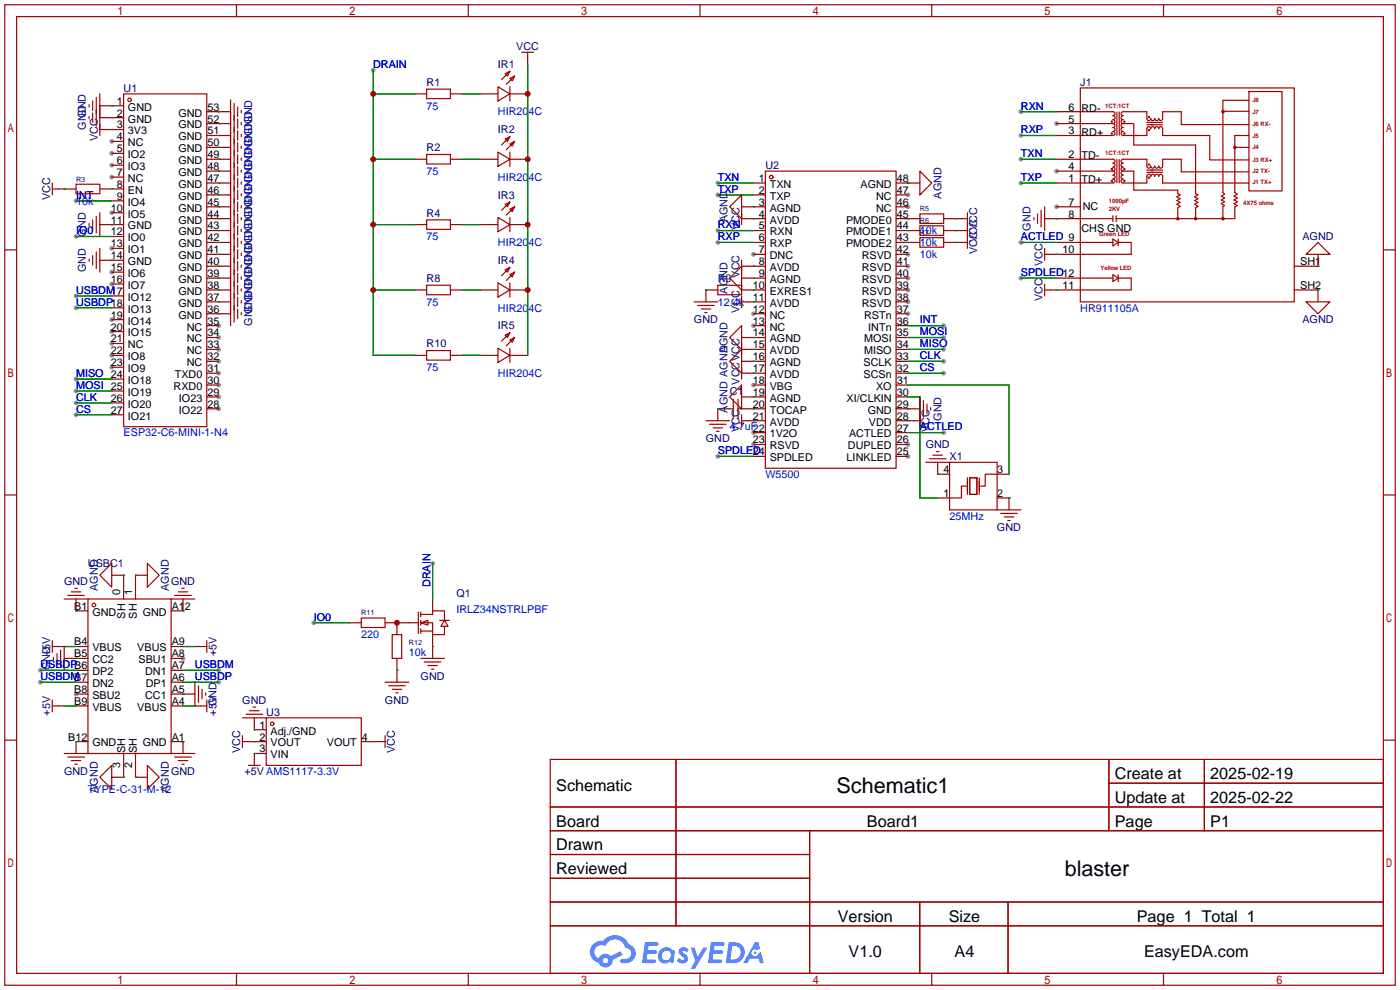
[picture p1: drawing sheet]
<svg xmlns="http://www.w3.org/2000/svg" width="299mm" height="212mm" viewBox="0 0 299 212" stroke-linecap="round" stroke-linejoin="round" font-family="sans-serif">
<defs><g id="words">
<g font-size="4.6">
<text x="178.8" y="169.4">Schematic1</text>
<text x="227.5" y="187.2">blaster</text>
</g>
<g font-size="3.5">
<text x="238.3" y="166.5">Create at</text>
<text x="258.7" y="166.5">2025-02-19</text>
<text x="118.9" y="169.1">Schematic</text>
<text x="238.3" y="171.6">Update at</text>
<text x="258.7" y="171.6">2025-02-22</text>
<text x="118.9" y="176.7">Board</text>
<text x="185.3" y="176.7">Board1</text>
<text x="238.3" y="176.7">Page</text>
<text x="258.7" y="176.7">P1</text>
<text x="118.9" y="181.8">Drawn</text>
<text x="118.9" y="186.8">Reviewed</text>
<text x="179.1" y="197">Version</text>
<text x="202.8" y="197">Size</text>
<text x="243" y="197">Page 1 Total 1</text>
<text x="181.4" y="204.6">V1.0</text>
<text x="204" y="204.6">A4</text>
<text x="244.5" y="204.6">EasyEDA.com</text>
</g>
<g font-size="2.3" fill="#000080">
<text x="110.3" y="10.7">VCC</text>
<text x="106.4" y="14.5">IR1</text>
<text x="26.4" y="19.6">U1</text>
<text x="91.2" y="18.3">R1</text>
<text x="230.9" y="18.3">J1</text>
<text x="18.3" y="27.7" transform="rotate(-90 18.3 27.7)">GND</text>
<text x="18.3" y="25.2" transform="rotate(-90 18.3 25.2)">GND</text>
<text x="106.4" y="28.5">IR2</text>
<text x="20.9" y="30.1" transform="rotate(-90 20.9 30.1)">VCC</text>
<text x="91.2" y="32.3">R2</text>
<text x="163.6" y="36.1">U2</text>
<text x="10.7" y="42.8" transform="rotate(-90 10.7 42.8)">VCC</text>
<text x="91.2" y="46.3">R4</text>
<text x="106.4" y="42.5">IR3</text>
<text x="155.5" y="47.5" transform="rotate(-90 155.5 47.5)">AGND</text>
<text x="201.2" y="42.4" transform="rotate(-90 201.2 42.4)">AGND</text>
<text x="18.3" y="50.6" transform="rotate(-90 18.3 50.6)">GND</text>
<text x="158" y="49.2" transform="rotate(-90 158 49.2)">VCC</text>
<text x="208.8" y="51.7" transform="rotate(-90 208.8 51.7)">VCC</text>
<text x="220.3" y="49.3" transform="rotate(-90 220.3 49.3)">GND</text>
<text x="278.4" y="51.4">AGND</text>
<text x="18.3" y="58.2" transform="rotate(-90 18.3 58.2)">GND</text>
<text x="106.4" y="56.4">IR4</text>
<text x="158" y="59.3" transform="rotate(-90 158 59.3)">VCC</text>
<text x="208.8" y="54.3" transform="rotate(-90 208.8 54.3)">VCCVCC</text>
<text x="222.8" y="56.8" transform="rotate(-90 222.8 56.8)">VCC</text>
<text x="91.2" y="60.2">R8</text>
<text x="153.4" y="60.2">R9</text>
<text x="155.5" y="62.8" transform="rotate(-90 155.5 62.8)">AGND</text>
<text x="222.8" y="64.4" transform="rotate(-90 222.8 64.4)">VCC</text>
<text x="53.9" y="69.6" transform="rotate(-90 53.9 69.6)">GNDGNDGNDGNDGNDGNDGNDGNDGND</text>
<text x="53.9" y="67.1" transform="rotate(-90 53.9 67.1)">GNDGNDGNDGNDGNDGNDGNDGNDGND</text>
<text x="106.4" y="70.4">IR5</text>
<text x="148.3" y="69.1">GND</text>
<text x="158" y="67" transform="rotate(-90 158 67)">VCC</text>
<text x="278.4" y="69.1">AGND</text>
<text x="91.2" y="74.2">R10</text>
<text x="155.5" y="75.5" transform="rotate(-90 155.5 75.5)">AGND</text>
<text x="158" y="82.2" transform="rotate(-90 158 82.2)">VCCVCC</text>
<text x="155.5" y="88.2" transform="rotate(-90 155.5 88.2)">AGND AGND</text>
<text x="156" y="84.4">C1</text>
<text x="201.2" y="89.9" transform="rotate(-90 201.2 89.9)">GND</text>
<text x="150.9" y="94.5">GND</text>
<text x="158" y="92.4" transform="rotate(-90 158 92.4)">VCC</text>
<text x="197.8" y="95.8">GND</text>
<text x="198.7" y="92.4" transform="rotate(-90 198.7 92.4)">VCC</text>
<text x="202.9" y="98.3">X1</text>
<text x="213.1" y="113.6">GND</text>
<text x="13.7" y="125">GND</text>
<text x="18.8" y="121.2">USBC1</text>
<text x="36.6" y="125">GND</text>
<text x="20.9" y="126.3" transform="rotate(-90 20.9 126.3)">AGND</text>
<text x="36.1" y="126.3" transform="rotate(-90 36.1 126.3)">AGND</text>
<text x="97.5" y="127.6">Q1</text>
<text x="10.7" y="143.3" transform="rotate(-90 10.7 143.3)">GND</text>
<text x="10.7" y="140.3" transform="rotate(-90 10.7 140.3)">+5V</text>
<text x="46.3" y="140.3" transform="rotate(-90 46.3 140.3)">+5V</text>
<text x="89.9" y="145.3">GND</text>
<text x="10.7" y="153" transform="rotate(-90 10.7 153)">+5V</text>
<text x="46.3" y="153" transform="rotate(-90 46.3 153)">+5V</text>
<text x="46.3" y="150.9" transform="rotate(-90 46.3 150.9)">GND</text>
<text x="51.8" y="150.4">GND</text>
<text x="56.9" y="153">U3</text>
<text x="82.3" y="150.4">GND</text>
<text x="51.4" y="160.9" transform="rotate(-90 51.4 160.9)">VCC</text>
<text x="84.4" y="160.9" transform="rotate(-90 84.4 160.9)">VCC</text>
<text x="13.7" y="165.7">GND</text>
<text x="36.6" y="165.7">GND</text>
<text x="52.3" y="165.7">+5V AMS1117-3.3V</text>
<text x="20.9" y="169.4" transform="rotate(-90 20.9 169.4)">AGND</text>
<text x="36.1" y="169.4" transform="rotate(-90 36.1 169.4)">AGND</text>
</g>
<g font-size="2.3" fill="#00f">
<text x="79.8" y="14.5">DRAIN</text>
<text x="91.2" y="23.4">75</text>
<text x="218.2" y="23.4">RXN</text>
<text x="106.4" y="24.7">HIR204C</text>
<text x="218.2" y="28.5">RXP</text>
<text x="218.2" y="33.6">TXN</text>
<text x="91.2" y="37.4">75</text>
<text x="106.4" y="38.7">HIR204C</text>
<text x="153.4" y="38.7">TXN</text>
<text x="153.4" y="41.2">TXP</text>
<text x="218.2" y="38.7">TXP</text>
<text x="16.3" y="42.5">INT</text>
<text x="16.3" y="43.7">10k</text>
<text x="16.3" y="50.1">IO0</text>
<text x="91.2" y="51.4">75</text>
<text x="106.4" y="52.6">HIR204C</text>
<text x="153.4" y="48.8">RXN</text>
<text x="153.4" y="51.4">RXP</text>
<text x="196.6" y="50.1">10k</text>
<text x="196.6" y="52.6">10k</text>
<text x="218.2" y="51.4">ACTLED 9</text>
<text x="196.6" y="55.2">10k</text>
<text x="218.2" y="59">SPDLED12</text>
<text x="16.3" y="62.8">USBDM17</text>
<text x="16.3" y="65.3">USBDP18</text>
<text x="91.2" y="65.3">75</text>
<text x="153.4" y="65.3">12.4k</text>
<text x="106.4" y="66.6">HIR204C</text>
<text x="196.6" y="71.7">MOSI</text>
<text x="196.6" y="69.1">INT</text>
<text x="230.9" y="66.6">HR911105A</text>
<text x="196.6" y="74.2">MISO</text>
<text x="196.6" y="76.8">CLK</text>
<text x="16.3" y="83.1">MOSI 25</text>
<text x="16.3" y="80.6">MISO 24</text>
<text x="91.2" y="79.3">75</text>
<text x="106.4" y="80.6">HIR204C</text>
<text x="196.6" y="79.3">CS</text>
<text x="16.3" y="85.6">CLK</text>
<text x="16.3" y="88.2">CS</text>
<text x="26.4" y="93.3">ESP32-C6-MINI-1-N4</text>
<text x="156" y="92">4.7uF22</text>
<text x="196.6" y="92">ACTLED</text>
<text x="153.4" y="97.1">SPDLED</text>
<text x="163.6" y="102.2">W5500</text>
<text x="202.9" y="111">25MHz</text>
<text x="92" y="125.5" transform="rotate(-90 92 125.5)">DRAIN</text>
<text x="97.5" y="131.1">IRLZ34NSTRLPBF</text>
<text x="67.1" y="132.6">IO0</text>
<text x="77.2" y="136.4">220</text>
<text x="8.6" y="142.8">USBDPB6</text>
<text x="41.7" y="142.8">USBDM</text>
<text x="87.4" y="140.3">10k</text>
<text x="8.6" y="145.3">USBDM</text>
<text x="41.7" y="145.3">USBDP</text>
<text x="18.8" y="169.5">TYPE-C-31-M-12</text>
</g>
<g font-size="2.3">
<text x="25" y="22.4">1</text>
<text x="27.4" y="23.6">GND</text>
<text x="44.3" y="23.6">53</text>
<text x="228.3" y="23.6">6</text>
<text x="231.1" y="23.9">RD-</text>
<text x="25" y="24.9">2</text>
<text x="25" y="27.5">3</text>
<text x="25" y="30">4</text>
<text x="27.4" y="26.2">GND</text>
<text x="27.4" y="28.7">3V3</text>
<text x="38.1" y="30">GND</text>
<text x="38.1" y="27.5">GND</text>
<text x="38.1" y="24.9">GND</text>
<text x="44.3" y="28.7">51</text>
<text x="44.3" y="26.2">52</text>
<text x="228.3" y="26.2">5</text>
<text x="228.3" y="28.7">3</text>
<text x="231.1" y="29">RD+</text>
<text x="25" y="32.5">5</text>
<text x="25" y="35.1">6</text>
<text x="27.4" y="31.3">NC</text>
<text x="27.4" y="33.8">IO2</text>
<text x="38.1" y="35.1">GND</text>
<text x="38.1" y="32.5">GND</text>
<text x="44.3" y="33.8">49</text>
<text x="44.3" y="31.3">50</text>
<text x="228.3" y="33.8">2</text>
<text x="231.1" y="34.1">TD-</text>
<text x="25" y="37.6">7</text>
<text x="25" y="40.2">8</text>
<text x="27.4" y="36.3">IO3</text>
<text x="27.4" y="38.9">NC</text>
<text x="27.4" y="41.4">EN</text>
<text x="38.1" y="40.2">GND</text>
<text x="38.1" y="37.6">GND</text>
<text x="44.3" y="41.4">46</text>
<text x="44.3" y="38.9">47</text>
<text x="44.3" y="36.3">48</text>
<text x="162.2" y="38.9">1</text>
<text x="162.2" y="41.4">2</text>
<text x="164.5" y="40.2">TXN</text>
<text x="183.9" y="40.2">AGND</text>
<text x="191.6" y="41.4">47</text>
<text x="191.6" y="38.9">48</text>
<text x="228.3" y="38.9">1</text>
<text x="228.3" y="36.3">4</text>
<text x="231.1" y="39.1">TD+</text>
<text x="23.7" y="45.2">10</text>
<text x="23.7" y="47.8">11</text>
<text x="25" y="42.7">9</text>
<text x="27.4" y="44">IO4</text>
<text x="27.4" y="46.5">IO5</text>
<text x="38.1" y="47.8">GND</text>
<text x="38.1" y="45.2">GND</text>
<text x="38.1" y="42.7">GND</text>
<text x="44.3" y="46.5">44</text>
<text x="44.3" y="44">45</text>
<text x="162.2" y="44">3</text>
<text x="162.2" y="46.5">4</text>
<text x="164.5" y="42.7">TXP</text>
<text x="164.5" y="45.2">AGND</text>
<text x="164.5" y="47.8">AVDD</text>
<text x="180.8" y="47.8">PMODE0</text>
<text x="187.2" y="45.2">NC</text>
<text x="187.2" y="42.7">NC</text>
<text x="191.6" y="46.5">45</text>
<text x="191.6" y="44">46</text>
<text x="228.3" y="44">7</text>
<text x="228.3" y="46.5">8</text>
<text x="231.4" y="45">NC</text>
<text x="23.7" y="50.3">12</text>
<text x="23.7" y="52.9">13</text>
<text x="27.4" y="49">GND</text>
<text x="27.4" y="51.6">IO0</text>
<text x="38.1" y="52.9">GND</text>
<text x="38.1" y="50.3">GND</text>
<text x="44.3" y="51.6">42</text>
<text x="44.3" y="49">43</text>
<text x="162.2" y="49">5</text>
<text x="162.2" y="51.6">6</text>
<text x="164.5" y="50.3">RXN</text>
<text x="164.5" y="52.9">RXP</text>
<text x="180.8" y="52.9">PMODE2</text>
<text x="180.8" y="50.3">PMODE1</text>
<text x="191.6" y="51.6">43</text>
<text x="191.6" y="49">44</text>
<text x="231.1" y="49.6">CHS GND</text>
<text x="23.7" y="55.4">14</text>
<text x="23.7" y="57.9">15</text>
<text x="27.4" y="54.1">IO1</text>
<text x="27.4" y="56.7">GND</text>
<text x="27.4" y="59.2">IO6</text>
<text x="38.1" y="57.9">GND</text>
<text x="38.1" y="55.4">GND</text>
<text x="44.3" y="59.2">39</text>
<text x="44.3" y="56.7">40</text>
<text x="44.3" y="54.1">41</text>
<text x="162.2" y="54.1">7</text>
<text x="162.2" y="56.7">8</text>
<text x="162.2" y="59.2">9</text>
<text x="164.5" y="55.4">DNC</text>
<text x="164.5" y="57.9">AVDD</text>
<text x="184.2" y="57.9">RSVD</text>
<text x="184.2" y="55.4">RSVD</text>
<text x="191.6" y="59.2">40</text>
<text x="191.6" y="56.7">41</text>
<text x="191.6" y="54.1">42</text>
<text x="227" y="54.1">10</text>
<text x="277.9" y="56.7">SH1</text>
<text x="23.7" y="60.5">16</text>
<text x="27.4" y="61.7">IO7</text>
<text x="27.4" y="64.3">IO12</text>
<text x="38.1" y="65.6">GND</text>
<text x="38.1" y="63">GND</text>
<text x="38.1" y="60.5">GND</text>
<text x="44.3" y="64.3">37</text>
<text x="44.3" y="61.7">38</text>
<text x="160.9" y="61.7">10</text>
<text x="160.9" y="64.3">11</text>
<text x="164.5" y="60.5">AGND</text>
<text x="164.5" y="63">EXRES1</text>
<text x="164.5" y="65.6">AVDD</text>
<text x="184.2" y="65.6">RSVD</text>
<text x="184.2" y="63">RSVD</text>
<text x="184.2" y="60.5">RSVD</text>
<text x="191.6" y="64.3">38</text>
<text x="191.6" y="61.7">39</text>
<text x="227" y="61.7">11</text>
<text x="277.9" y="61.7">SH2</text>
<text x="23.7" y="68.1">19</text>
<text x="23.7" y="70.6">20</text>
<text x="27.4" y="66.8">IO13</text>
<text x="27.4" y="69.4">IO14</text>
<text x="27.4" y="71.9">IO15</text>
<text x="38.1" y="68.1">GND</text>
<text x="39.9" y="70.6">NC</text>
<text x="44.3" y="71.9">34</text>
<text x="44.3" y="69.4">35</text>
<text x="44.3" y="66.8">36</text>
<text x="160.9" y="66.8">12</text>
<text x="160.9" y="69.4">13</text>
<text x="160.9" y="71.9">14</text>
<text x="164.5" y="68.1">NC</text>
<text x="164.5" y="70.6">NC</text>
<text x="184.7" y="68.1">RSTn</text>
<text x="185.6" y="70.6">INTn</text>
<text x="191.6" y="71.9">35</text>
<text x="191.6" y="69.4">36</text>
<text x="191.6" y="66.8">37</text>
<text x="23.7" y="73.2">21</text>
<text x="23.7" y="75.7">22</text>
<text x="27.4" y="74.4">NC</text>
<text x="27.4" y="77">IO8</text>
<text x="39.9" y="75.7">NC</text>
<text x="39.9" y="73.2">NC</text>
<text x="44.3" y="77">32</text>
<text x="44.3" y="74.4">33</text>
<text x="160.9" y="74.4">15</text>
<text x="160.9" y="77">16</text>
<text x="164.5" y="73.2">AGND</text>
<text x="164.5" y="75.7">AVDD</text>
<text x="184.7" y="75.7">MISO</text>
<text x="184.7" y="73.2">MOSI</text>
<text x="191.6" y="77">33</text>
<text x="191.6" y="74.4">34</text>
<text x="23.7" y="78.3">23</text>
<text x="27.4" y="79.5">IO9</text>
<text x="27.4" y="82.1">IO18</text>
<text x="37.1" y="83.3">RXD0</text>
<text x="37.4" y="80.8">TXD0</text>
<text x="39.9" y="78.3">NC</text>
<text x="44.3" y="82.1">30</text>
<text x="44.3" y="79.5">31</text>
<text x="160.9" y="79.5">17</text>
<text x="160.9" y="82.1">18</text>
<text x="164.5" y="78.3">AGND</text>
<text x="164.5" y="80.8">AVDD</text>
<text x="164.5" y="83.3">VBG</text>
<text x="184.5" y="80.8">SCSn</text>
<text x="184.5" y="78.3">SCLK</text>
<text x="187.2" y="83.3">XO</text>
<text x="191.6" y="82.1">31</text>
<text x="191.6" y="79.5">32</text>
<text x="23.7" y="85.9">26</text>
<text x="23.7" y="88.4">27</text>
<text x="27.4" y="84.6">IO19</text>
<text x="27.4" y="87.1">IO20</text>
<text x="27.4" y="89.7">IO21</text>
<text x="38.3" y="88.4">IO22</text>
<text x="38.3" y="85.9">IO23</text>
<text x="44.3" y="87.1">28</text>
<text x="44.3" y="84.6">29</text>
<text x="160.9" y="84.6">19</text>
<text x="160.9" y="87.1">20</text>
<text x="160.9" y="89.7">21</text>
<text x="164.5" y="85.9">AGND</text>
<text x="164.5" y="88.4">TOCAP</text>
<text x="181" y="85.9">XI/CLKIN</text>
<text x="185.4" y="88.4">GND</text>
<text x="191.6" y="89.7">28</text>
<text x="191.6" y="87.1">29</text>
<text x="191.6" y="84.6">30</text>
<text x="160.9" y="94.8">23</text>
<text x="164.5" y="91">AVDD</text>
<text x="164.5" y="93.5">1V2O</text>
<text x="181.5" y="93.5">ACTLED</text>
<text x="185.7" y="91">VDD</text>
<text x="191.6" y="94.8">26</text>
<text x="191.6" y="92.2">27</text>
<text x="160.9" y="97.3">24</text>
<text x="164.5" y="96">RSVD</text>
<text x="164.5" y="98.6">SPDLED</text>
<text x="181" y="98.6">LINKLED</text>
<text x="181.2" y="96">DUPLED</text>
<text x="191.6" y="97.3">25</text>
<text x="201.7" y="101.1">4</text>
<text x="213.1" y="101.1">3</text>
<text x="201.7" y="106.2">1</text>
<text x="213.1" y="106.2">2</text>
<text x="15.8" y="130.3">B1</text>
<text x="19.7" y="131.6">GND</text>
<text x="25.7" y="127.2" transform="rotate(-90 25.7 127.2)">0</text>
<text x="28.2" y="127.2" transform="rotate(-90 28.2 127.2)">1</text>
<text x="30.5" y="131.6">GND</text>
<text x="36.7" y="130.3">A12</text>
<text x="15.8" y="137.9">B4</text>
<text x="26.7" y="132.2" transform="rotate(-90 26.7 132.2)">SH</text>
<text x="29.3" y="132.2" transform="rotate(-90 29.3 132.2)">SH</text>
<text x="36.7" y="137.9">A9</text>
<text x="15.8" y="140.5">B5</text>
<text x="19.7" y="139.2">VBUS</text>
<text x="19.7" y="141.8">CC2</text>
<text x="29.3" y="139.2">VBUS</text>
<text x="29.6" y="141.8">SBU1</text>
<text x="36.7" y="143">A7</text>
<text x="36.7" y="140.5">A8</text>
<text x="15.8" y="145.6">B7</text>
<text x="15.8" y="148.1">B8</text>
<text x="19.7" y="144.3">DP2</text>
<text x="19.7" y="146.8">DN2</text>
<text x="19.7" y="149.4">SBU2</text>
<text x="31" y="149.4">CC1</text>
<text x="31" y="144.3">DN1</text>
<text x="31.1" y="146.8">DP1</text>
<text x="36.7" y="148.1">A5</text>
<text x="36.7" y="145.6">A6</text>
<text x="15.8" y="150.6">B9</text>
<text x="19.7" y="151.9">VBUS</text>
<text x="29.3" y="151.9">VBUS</text>
<text x="36.7" y="150.6">A4</text>
<text x="55.5" y="155.7">1</text>
<text x="14.6" y="158.3">B12</text>
<text x="19.7" y="159.5">GND</text>
<text x="26.7" y="161" transform="rotate(-90 26.7 161)">SH</text>
<text x="29.3" y="161" transform="rotate(-90 29.3 161)">SH</text>
<text x="30.5" y="159.5">GND</text>
<text x="36.7" y="158.3">A1</text>
<text x="55.5" y="158.3">2</text>
<text x="55.5" y="160.8">3</text>
<text x="57.8" y="157">Adj./GND</text>
<text x="57.8" y="159.5">VOUT</text>
<text x="69.9" y="159.5">VOUT</text>
<text x="77.3" y="158.3">4</text>
<text x="25.7" y="164.1" transform="rotate(-90 25.7 164.1)">3</text>
<text x="28.2" y="164.1" transform="rotate(-90 28.2 164.1)">2</text>
<text x="57.8" y="162.1">VIN</text>
</g>
<g font-size="1.6" fill="#000080">
<text x="16.3" y="38.8">R3</text>
<text x="196.6" y="45.2">R5</text>
<text x="196.6" y="47.7">R6</text>
<text x="196.6" y="50.2">R7</text>
<text x="77.2" y="131.5">R11</text>
<text x="87.4" y="137.9">R12</text>
</g>
<g font-size="1.3" fill="#a00000">
<text x="236.2" y="23">1CT:1CT</text>
<text x="267.7" y="21.7">J8</text>
<text x="267.7" y="24.3">J7</text>
<text x="267.7" y="29.4">J5</text>
<text x="267.7" y="26.8">J6 RX-</text>
<text x="236.2" y="33.2">1CT:1CT</text>
<text x="267.7" y="31.9">J4</text>
<text x="267.7" y="34.7">J3 RX+</text>
<text x="267.7" y="37">J2 TX-</text>
<text x="267.7" y="39.3">J1 TX+</text>
<text x="237" y="43.3">1000pF</text>
<text x="237" y="45.1">2KV</text>
<text x="265.7" y="43.8">4X75 ohms</text>
<text x="234.9" y="50.4">Green LED</text>
<text x="235.2" y="57.8">Yellow LED</text>
</g>
</g></defs>
<g fill="#999">
<circle cx="23.9" cy="30.2" r=".51"/>
<circle cx="23.9" cy="32.8" r=".51"/>
<circle cx="23.9" cy="35.3" r=".51"/>
<circle cx="23.9" cy="37.8" r=".51"/>
<circle cx="23.9" cy="45.5" r=".51"/>
<circle cx="23.9" cy="53.1" r=".51"/>
<circle cx="23.9" cy="58.2" r=".51"/>
<circle cx="23.9" cy="60.7" r=".51"/>
<circle cx="23.9" cy="68.3" r=".51"/>
<circle cx="23.9" cy="70.9" r=".51"/>
<circle cx="23.9" cy="73.4" r=".51"/>
<circle cx="23.9" cy="75.9" r=".51"/>
<circle cx="23.9" cy="78.5" r=".51"/>
<circle cx="46.7" cy="87.4" r=".51"/>
<circle cx="46.7" cy="84.8" r=".51"/>
<circle cx="46.7" cy="82.3" r=".51"/>
<circle cx="46.7" cy="79.8" r=".51"/>
<circle cx="46.7" cy="77.2" r=".51"/>
<circle cx="46.7" cy="74.7" r=".51"/>
<circle cx="46.7" cy="72.1" r=".51"/>
<circle cx="46.7" cy="69.6" r=".51"/>
<circle cx="161" cy="54.4" r=".51"/>
<circle cx="161" cy="67.1" r=".51"/>
<circle cx="161" cy="69.6" r=".51"/>
<circle cx="161" cy="82.3" r=".51"/>
<circle cx="161" cy="92.5" r=".51"/>
<circle cx="161" cy="95" r=".51"/>
<circle cx="194.1" cy="97.5" r=".51"/>
<circle cx="194.1" cy="95" r=".51"/>
<circle cx="194.1" cy="67.1" r=".51"/>
<circle cx="194.1" cy="64.5" r=".51"/>
<circle cx="194.1" cy="62" r=".51"/>
<circle cx="194.1" cy="59.4" r=".51"/>
<circle cx="194.1" cy="56.9" r=".51"/>
<circle cx="194.1" cy="54.4" r=".51"/>
<circle cx="194.1" cy="44.2" r=".51"/>
<circle cx="194.1" cy="41.7" r=".51"/>
<circle cx="225.8" cy="26.4" r=".51"/>
<circle cx="225.8" cy="36.6" r=".51"/>
<circle cx="225.8" cy="44.2" r=".51"/>
<circle cx="16.3" cy="148.3" r=".51"/>
<circle cx="39.1" cy="140.7" r=".51"/>
<circle cx="201.7" cy="72.1" r=".51"/>
<circle cx="201.7" cy="74.7" r=".51"/>
<circle cx="201.7" cy="77.2" r=".51"/>
<circle cx="201.7" cy="79.8" r=".51"/>
<circle cx="201.7" cy="69.6" r=".51"/>
<circle cx="16.3" cy="42.9" r=".51"/>
<circle cx="153.4" cy="39.1" r=".51"/>
<circle cx="153.4" cy="41.7" r=".51"/>
<circle cx="153.4" cy="49.3" r=".51"/>
<circle cx="153.4" cy="51.8" r=".51"/>
<circle cx="218.2" cy="23.9" r=".51"/>
<circle cx="218.2" cy="29" r=".51"/>
<circle cx="218.2" cy="34" r=".51"/>
<circle cx="218.2" cy="39.1" r=".51"/>
<circle cx="218.2" cy="51.8" r=".51"/>
<circle cx="218.2" cy="59.4" r=".51"/>
<circle cx="153.4" cy="97.5" r=".51"/>
<circle cx="201.7" cy="92.5" r=".51"/>
<circle cx="16.3" cy="50.5" r=".51"/>
<circle cx="67.1" cy="133.1" r=".51"/>
<circle cx="79.8" cy="15" r=".51"/>
<circle cx="92.5" cy="120.4" r=".51"/>
<circle cx="16.3" cy="86.1" r=".51"/>
<circle cx="16.3" cy="83.6" r=".51"/>
<circle cx="16.3" cy="81" r=".51"/>
<circle cx="16.3" cy="88.6" r=".51"/>
<circle cx="16.3" cy="63.2" r=".51"/>
<circle cx="16.3" cy="65.8" r=".51"/>
<circle cx="8.6" cy="143.3" r=".51"/>
<circle cx="8.6" cy="145.8" r=".51"/>
<circle cx="46.7" cy="145.8" r=".51"/>
<circle cx="46.7" cy="143.3" r=".51"/>
</g>
<g fill="none" stroke="#a10000" stroke-width=".25">
<path d="M1 1h297.2v209.6h-297.2zM3.6 3.6h292.1v204.4h-292.1zM50.5 1v2.6M100.1 1v2.6M149.6 1v2.6M199.1 1v2.6M248.7 1v2.6M1 53.4h2.6M295.7 53.4h2.5M1 105.8h2.6M295.7 105.8h2.5M1 158.2h2.6"/>
<path d="M295.7 158.2h2.5M117.6 162.3h178.1v45.7h-178.1zM117.6 172.5h178.1M117.6 177.5h178.1M144.5 162.3v35.6M173 177.5v30.5M237 162.3v15.2M237 167.4h58.7M257.4 162.3v15.2M117.6 182.6h55.4M117.6 192.8h178.1M117.6 187.7h55.4"/>
<path d="M117.6 197.9h178.1M196.6 192.8v15.2M215.4 192.8v15.2M50.5 208v2.6M100.1 208v2.6M149.6 208v2.6M199.1 208v2.6M248.7 208v2.6"/>
</g>
<g fill="#5487ff">
<path d="M145.3 202.7a1.3 1.3 0 0 1 1.9 .3l-.4 .6a.54 .54 0 0 0-.9-.2l.1 .2a1.34 1.34 0 0 1 .9 1.8 1.47 1.47 0 0 1-2.3-.1l.5-.6 .8 .5a.31 .31 0 0 0 .4-.3 .31 .31 0 0 0-.3-.4 1.12 1.12 0 0 1-.7-1.8z"/>
<path d="M147.6 202.5h.9l.6 2 1.2-2h.9l-2.7 4.6h-.9l1-1.7z"/>
<path d="M137.8 201.4h1.7a1.31 1.31 0 0 1 1.2 .2 .4 .4 0 0 1-.3 .5l-1.8 .1-.1 .9h1.6a.4 .4 0 0 1 .4 .4 .4 .4 0 0 1-.5 .4h-1.6l-.2 1.2h1.4a.46 .46 0 0 1 .5 0 .46 .46 0 0 1 .1 .5l-.4 .2h-2.6z"/>
<path d="M151.9 201.4h1.7a1.32 1.32 0 0 1 1.2 .2 .39 .39 0 0 1-.3 .5l-1.8 .1-.1 .9h1.6a.4 .4 0 0 1 .4 .4 .4 .4 0 0 1-.4 .4h-1.7l-.2 1.2h1.4a.46 .46 0 0 1 .5 0 .46 .46 0 0 1 .1 .5l-.4 .2h-2.6z"/>
<path d="M161.3 201.4h.8l.3 1.3-.6 .4a.75 .75 0 0 0-1.1 .3 .75 .75 0 0 0 .5 1 .75 .75 0 0 0 .9-.7l.5-.2 .6 2.3h-.8l-.3-.9h-1.8l-.5 .9h-1z"/>
<path d="M155.7 201.4l-.6 4.4h1.5a2.27 2.27 0 0 0 2.6-2.2 2.27 2.27 0 0 0-2.7-2.2zM156.5 202.1a1.5 1.5 0 0 1 1.8 1.6 1.5 1.5 0 0 1-1.9 1.4h-.3z"/>
<path d="M141.2 203a1.6 1.6 0 0 0-.3 2.3 1.6 1.6 0 0 0 2.3 .2l.7 .3 .3-2.4-.1-.3-.5-.1a1.58 1.58 0 0 0-2.4 0zM141.8 203.5a.98 .98 0 0 1 1.6 .4 .98 .98 0 0 1-1.1 1.3 .94 .94 0 0 1-.9-.7 .94 .94 0 0 1 .4-1z"/>
<path d="M126.8 201.8a2.37 2.37 0 0 0 1.1 4 1.54 1.54 0 0 0 1.8 1 1.54 1.54 0 0 0 1.2-1.6l2.2-1.1-.5-.8-2 1a1.57 1.57 0 0 0-2.7 .5 1.5 1.5 0 0 1-.7-2.1 1.5 1.5 0 0 1 2.2-.5 2.23 2.23 0 0 1 2.3-1.4 2.23 2.23 0 0 1 2 1.8 1.16 1.16 0 0 1 1.2 1.1 1.16 1.16 0 0 1-1.1 1.2h-.7a.47 .47 0 0 0-.5 .4 .47 .47 0 0 0 .4 .5 2.17 2.17 0 0 0 2.5-.9 2.17 2.17 0 0 0-.3-2.7l-.8-.4a3.2 3.2 0 0 0-5.5-.7l-1.1 .1zM128.8 205.3a.6 .6 0 0 1 1.2 0 .6 .6 0 0 1-1.2 0z"/>
<circle cx="161.4" cy="203.6" r=".28"/>
</g>
<g fill="none" stroke="#a10000" stroke-width=".25">
<path d="M91.2 19.1h5.1v2h-5.1zM106.4 18.5l2.6 1.6-2.6 1.5zM107.9 15.7l1.1-.5-.5 1.1zM109 16.8l1-.5-.5 1zM109 15.2l-1.8 1.8M109 18.5v3.1M110 16.3l-1.8 1.7M111.5 11.2h2.5M112.8 11.2v1.2M230.9 18.8h45.7v45.7h-45.7zM266.9 19.6h7.1v21.2h-7.1zM11.2 39.1v2.6"/>
<path d="M16.3 39.4h5v2h-5zM19 22.4v.5M19 24.9v.5M19.8 21.6v2M19.8 24.1v2.1M20.6 20.8v6.1M21.3 20.1v8.9M21.3 27.7h1.3M26.4 20.1h17.8v71.1h-17.8zM49.3 21.3v48.3M50 22.1v46.7M50.8 22.9v2"/>
<path d="M50.8 25.4v2M50.8 27.9v2.1M50.8 30.5v2M50.8 33v2.1M50.8 35.6v2M50.8 38.1v2M51.6 23.6v.5M51.6 26.2v.5M51.6 28.7v.5M51.6 31.2v.6M51.6 33.8v.5M51.6 36.3v.5"/>
<path d="M51.6 38.9v.5M91.2 33h5.1v2.1h-5.1zM106.4 32.5l2.6 1.5-2.6 1.6zM107.9 29.7l1.1-.5-.5 1zM109 30.7l1-.5-.5 1zM109 32.5v3.1M109 29.2l-1.8 1.8M110 30.2l-1.8 1.8M163.6 36.6h27.9v63.5h-27.9zM196.6 36.6l2.5 2.5-2.5 2.6zM230.9 23.9h7a.42 .42 0 0 1 .4 .4 .42 .42 0 0 1-.4 .4 .43 .43 0 0 1 .4 .4 .43 .43 0 0 1-.4 .5 .43 .43 0 0 1 .4 .4 .43 .43 0 0 1-.4 .4M230.9 34h7a.42 .42 0 0 1 .4 .5 .42 .42 0 0 1-.4 .4 .43 .43 0 0 1 .4 .4 .43 .43 0 0 1-.4 .4 .43 .43 0 0 1 .4 .4 .43 .43 0 0 1-.4 .5"/>
<path d="M230.9 26.4h7M230.9 36.6h7M237.9 26.4a.42 .42 0 0 1 .4 .4 .42 .42 0 0 1-.4 .5 .43 .43 0 0 1 .4 .4 .43 .43 0 0 1-.4 .4 .43 .43 0 0 1 .4 .4 .43 .43 0 0 1-.4 .5h-7M237.9 36.6a.42 .42 0 0 1 .4 .4 .42 .42 0 0 1-.4 .4 .43 .43 0 0 1 .4 .4 .43 .43 0 0 1-.4 .5 .43 .43 0 0 1 .4 .4 .43 .43 0 0 1-.4 .4h-7M238.7 23.9v5M238.7 34.1v5M239.2 23.9v5M239.2 34.1v5M240 26.4a.43 .43 0 0 1-.4-.4 .43 .43 0 0 1 .4-.4 .43 .43 0 0 1-.4-.5 .43 .43 0 0 1 .4-.4 .42 .42 0 0 1-.4-.4 .42 .42 0 0 1 .4-.4h5.1v1.4a.42 .42 0 0 0 .4 .5 .42 .42 0 0 0 .4-.5 .43 .43 0 0 0 .5 .5 .43 .43 0 0 0 .4-.5 .43 .43 0 0 0 .4 .5 .43 .43 0 0 0 .4-.5 .42 .42 0 0 0 .5 .5 .42 .42 0 0 0 .4-.5v-1.4h4v2.7h14.4M240 36.6a.43 .43 0 0 1-.4-.5 .43 .43 0 0 1 .4-.4 .43 .43 0 0 1-.4-.4 .43 .43 0 0 1 .4-.4 .42 .42 0 0 1-.4-.4 .42 .42 0 0 1 .4-.5h5.1v1.5a.42 .42 0 0 0 .4 .4 .42 .42 0 0 0 .4-.4 .43 .43 0 0 0 .5 .4 .43 .43 0 0 0 .4-.4 .43 .43 0 0 0 .4 .4 .43 .43 0 0 0 .4-.4 .42 .42 0 0 0 .5 .4 .42 .42 0 0 0 .4-.4v-1.5h4v2.7h14.4M240 26.4h2.3M240 36.6h2.3v4h9.4v.8l.5 .3-.7 .4 .7 .4-.7 .4 .7 .4-.7 .4 .7 .4-.5 .3v2.3"/>
<path d="M240 26.4a.42 .42 0 0 0-.4 .4 .42 .42 0 0 0 .4 .5 .43 .43 0 0 0-.4 .4 .43 .43 0 0 0 .4 .4 .43 .43 0 0 0-.4 .4 .43 .43 0 0 0 .4 .5h5.1v-1.5a.42 .42 0 0 1 .4-.4 .42 .42 0 0 1 .4 .4 .43 .43 0 0 1 .5-.4 .43 .43 0 0 1 .4 .4 .43 .43 0 0 1 .4-.4 .43 .43 0 0 1 .4 .4 .42 .42 0 0 1 .5-.4 .42 .42 0 0 1 .4 .4v1.5h10.1v5.2h8.3M240 36.6a.42 .42 0 0 0-.4 .4 .42 .42 0 0 0 .4 .4 .43 .43 0 0 0-.4 .4 .43 .43 0 0 0 .4 .5 .43 .43 0 0 0-.4 .4 .43 .43 0 0 0 .4 .4h5.1v-1.4a.42 .42 0 0 1 .4-.5 .42 .42 0 0 1 .4 .5 .43 .43 0 0 1 .5-.5 .43 .43 0 0 1 .4 .5 .43 .43 0 0 1 .4-.5 .43 .43 0 0 1 .4 .5 .42 .42 0 0 1 .5-.5 .42 .42 0 0 1 .4 .5M242.3 26.4v4.6h13.2v10.4l.5 .3-.7 .4 .7 .4-.7 .4 .7 .4-.7 .4 .7 .4-.5 .3v2.3M245.1 36.8h3.4M245.1 36.3h3.4M245.1 26.7h3.4M245.1 26.2h3.4M248.5 37.7v1.4h18.4M261.4 23.8h5.5M263.9 31.5h3.1M266.9 29h-3v12.1l.5 .4-.7 .4 .7 .4-.7 .4 .7 .4-.7 .4 .7 .4-.5 .3v2.5h-25.4M266.9 21.4h-5.5v19.7l.3 .4-.7 .4 .7 .4-.7 .4 .7 .4-.7 .4 .7 .4-.3 .2v2.6"/>
<path d="M11.2 40.4h1.2M19 47.8v.5M19 55.4v.5M19.8 47v2M19.8 54.6v2M20.6 46.2v3.6M20.6 53.8v3.6M21.3 45.5v5M21.3 53.1v5.1M50.8 40.6v2.1M50.8 43.2v2M50.8 45.7v2.1"/>
<path d="M50.8 48.3v2M50.8 50.8v2M50.8 53.3v2.1M50.8 55.9v2M50.8 58.4v2.1M51.6 41.4v.5M51.6 43.9v.5M51.6 46.5v.5M51.6 49v.5M51.6 51.6v.5M51.6 54.1v.5M51.6 56.6v.6"/>
<path d="M51.6 59.2v.5M91.2 47h5.1v2h-5.1zM106.4 46.5l2.6 1.5-2.6 1.5zM107.9 43.7l1.1-.5-.5 1zM107.9 57.7l1.1-.5-.5 1zM109 44.7l1-.5-.5 1zM109 58.7l1-.5-.5 1zM109 46.5v3M109 43.2l-1.8 1.8M109 57.2l-1.8 1.7M110 44.2l-1.8 1.8M110 58.2l-1.8 1.7"/>
<path d="M156 44.2l2.5-2.5v5zM158.5 56.9v5.1l-2.5-2.6zM158.5 45.5v2.5M158.5 55.6v2.6M158.5 46.7h1.3M158.5 56.9h1.3M196.6 45.7h5.1v2.1h-5.1zM196.6 48.3h5.1v2h-5.1zM196.6 50.8h5.1v2h-5.1zM205.5 46.7h1.3M205.5 51.8h1.3M205.5 49.3h1.3"/>
<path d="M206.8 45.5v7.6M221 46.5v.5M221.7 45.7v2.1M222.5 45v3.5M223.3 54.4h1.2M223.3 44.2v5.1M223.3 53.1v2.5M230.9 46.7h7M230.9 51.8h7M230.9 59.4h7M237.9 46.1v1.3M237.9 51.1l1.1 .7-1.1 .7z"/>
<path d="M237.9 58.7l1.1 .7-1.1 .8zM238.5 46.1v1.3M239 51.8h2.8v2.6h-10.9M239 51.1v1.4M239 58.7v1.5M239 59.4h2.8v2.6h-10.9M281.7 51.8l2.5 2.6h-5.1zM50.8 61v2M50.8 63.5v2M50.8 66v2.1M51.6 61.7v.5M51.6 64.3v.5"/>
<path d="M51.6 66.8v.5M91.2 61h5.1v2h-5.1zM91.2 74.9h5.1v2.1h-5.1zM106.4 60.5l2.6 1.5-2.6 1.5zM106.4 74.4l2.6 1.5-2.6 1.6zM107.9 71.6l1.1-.5-.5 1zM109 72.6l1-.5-.5 1.1zM109 60.5v3M109 74.4v3.1M109 71.1l-1.8 1.8M110 72.1l-1.8 1.8M148.3 64.5h5.1"/>
<path d="M149.1 65.3h3.6M149.9 66h2M150.6 66.8h.5M153.4 61h5.1v2h-5.1zM156 77.2l2.5-2.5v5.1zM158.5 69.6v5.1l-2.5-2.6zM158.5 64.5h1.3M158.5 63.2v2.6M158.5 73.4v2.5M158.5 78.5v2.5M158.5 74.7h1.3M158.5 79.8h1.3"/>
<path d="M223.3 62h1.2M223.3 60.7v2.5M279.1 64.5h5.1l-2.5 2.6zM150.9 89.9h5.1M151.6 90.7h3.6M152.4 91.4h2M153.2 92.2h.5M156 87.4h.7M156.7 85.3v4.1M157.7 85.3v4.1M157.7 87.4h.8M158.5 82.3v5.1l-2.5-2.6z"/>
<path d="M158.5 89.9h1.3M158.5 88.6v2.6M195.3 89.9h1.3M196.6 84.8v6.4M197.4 85.6v3.6M197.9 98.8h5M198.1 86.4v2M198.6 98h3.6M198.9 87.1v.5M199.4 97.3h2M200.2 96.5h.5M202.9 98.8h10.2v10.2h-10.2z"/>
<path d="M206.5 103.9h-1v2.5h-2.6M206.8 102.1v3.6M207.3 102.1h1.5v3.6h-1.5zM209.3 102.1v3.6M213.1 101.3h-2.5v2.6h-1.1M213.1 109h5.1M213.9 109.7h3.5M214.6 110.5h2.1M215.4 111.3h.5M11.2 136.9v2.5M11.2 138.2h1.2M12.2 139.7v2"/>
<path d="M13 138.9v3.6M13.7 128h5.1M13.7 138.2v5.1M14.5 127.3h3.5M15.2 126.5h2.1M16 125.7h.5M18.8 128h17.8v33h-17.8zM23.9 120.4v5.1l-2.6-2.6zM31.5 120.4l2.5 2.5-2.5 2.6zM36.6 128h5.1M37.3 127.3h3.6M38.1 126.5h2"/>
<path d="M38.9 125.7h.5M42.9 138.2h1.3M44.2 136.9v2.5M77.2 132.1h5.1v2h-5.1zM83.8 135.6h2.1v5.1h-2.1zM87.4 133.1h2M89.4 130.8v4.6M89.9 133.1l1.5-.5v1zM89.9 131.3h2.6v-.7h2.5v2M89.9 133.1h2.6v2.5h2.5v-1.7M89.9 134.9h2.6M89.9 130.8v1"/>
<path d="M89.9 132.6v1M89.9 134.4v1M94 132.6h2M95 132.6l.8 1.3h-1.6zM11.2 149.6v2.5M11.2 150.9h1.2M11.4 140.5v.5M41.7 145.8v5.1M42.4 146.6v3.5M42.9 150.9h1.3M43.2 147.3v2.1M43.9 148.1v.5"/>
<path d="M44.2 149.6v2.5M51.8 153.4h5.1M51.8 157.2v2.6M51.8 158.5h1.3M52.6 152.7h3.5M53.3 151.9h2.1M54.1 151.1h.5M56.9 153.4h20.3v10.2h-20.3zM81 158.5h1.3M82.3 145.8h5.1M82.3 157.2v2.6M83.1 146.6h3.5"/>
<path d="M83.8 147.3h2.1M84.6 148.1h.5M89.9 140.7h5.1M90.7 141.5h3.5M91.4 142.2h2.1M92.2 143h.5M13.7 161h5.1M14.5 161.8h3.5M15.2 162.6h2.1M16 163.3h.5M21.3 166.1l2.6-2.5v5.1zM31.5 163.6l2.5 2.5-2.5 2.6z"/>
<path d="M36.6 161h5.1M37.3 161.8h3.6M38.1 162.6h2M38.9 163.3h.5M53.1 163.6h2.5M54.4 162.3v1.3"/>
<circle cx="27.7" cy="21.3" r=".38"/>
<circle cx="164.8" cy="37.8" r=".38"/>
<circle cx="237.6" cy="38.7" r=".13"/>
<circle cx="237.6" cy="26" r=".13"/>
<circle cx="237.6" cy="28.5" r=".13"/>
<circle cx="237.6" cy="36.1" r=".13"/>
<circle cx="240.3" cy="38.7" r=".13"/>
<circle cx="240.3" cy="26" r=".13"/>
<circle cx="240.3" cy="28.5" r=".13"/>
<circle cx="240.3" cy="36.1" r=".13"/>
<circle cx="245.6" cy="27.8" r=".13"/>
<circle cx="245.6" cy="25" r=".13"/>
<circle cx="245.6" cy="38" r=".13"/>
<circle cx="245.6" cy="35.2" r=".13"/>
<circle cx="261.4" cy="23.9" r=".25"/>
<circle cx="263.9" cy="31.5" r=".25"/>
<circle cx="251.7" cy="46.7" r=".25"/>
<circle cx="255.5" cy="46.7" r=".25"/>
<circle cx="261.4" cy="46.7" r=".25"/>
<circle cx="20.1" cy="129.3" r=".38"/>
<circle cx="58.2" cy="154.7" r=".38"/>
</g>
<g fill="none" stroke="#870000" stroke-width=".25">
<path d="M112.8 12.4v1.3M21.3 22.6h5.1M21.3 25.1h5.1M22.6 27.7h3.8M23.9 30.2h2.5M23.9 32.8h2.5M23.9 35.3h2.5M23.9 37.8h2.5M44.2 39.1h5.1M44.2 36.6h5.1M44.2 34h5.1M44.2 31.5h5.1"/>
<path d="M44.2 29h5.1M44.2 26.4h5.1M44.2 23.9h5.1M88.6 34h2.6M88.6 20.1h2.6M96.3 34h2.5M96.3 20.1h2.5M102.6 34h3.8M102.6 20.1h3.8M109 34h3.8M109 20.1h3.8M161 39.1h2.6"/>
<path d="M191.5 39.1h5.1M225.8 39.1h5.1M225.8 36.6h5.1M225.8 34h5.1M225.8 29h5.1M225.8 26.4h5.1M225.8 23.9h5.1M12.4 40.4h3.9M21.3 40.4h5.1M21.3 48h5.1M21.3 55.6h5.1M23.9 42.9h2.5"/>
<path d="M23.9 45.5h2.5M23.9 50.5h2.5M23.9 53.1h2.5M23.9 58.2h2.5M44.2 59.4h5.1M44.2 56.9h5.1M44.2 54.4h5.1M44.2 51.8h5.1M44.2 49.3h5.1M44.2 46.7h5.1M44.2 44.2h5.1M44.2 41.7h5.1"/>
<path d="M88.6 48h2.6M96.3 48h2.5M102.6 48h3.8M109 48h3.8M158.5 59.4h5.1M158.5 44.2h5.1M159.8 56.9h3.8M159.8 46.7h3.8M161 54.4h2.6M161 51.8h2.6M161 49.3h2.6M161 41.7h2.6"/>
<path d="M191.5 59.4h2.6M191.5 56.9h2.6M191.5 54.4h2.6M191.5 51.8h5.1M191.5 49.3h5.1M191.5 46.7h5.1M191.5 44.2h2.6M191.5 41.7h2.6M201.7 51.8h3.8M201.7 49.3h3.8M201.7 46.7h3.8M223.3 46.7h7.6"/>
<path d="M224.5 54.4h6.4M225.8 59.4h5.1M225.8 51.8h5.1M225.8 44.2h5.1M281.7 54.4v2.5h-5.1M23.9 60.7h2.5M23.9 63.2h2.5M23.9 65.8h2.5M23.9 68.3h2.5M23.9 70.9h2.5M23.9 73.4h2.5M23.9 75.9h2.5"/>
<path d="M23.9 78.5h2.5M44.2 79.8h2.5M44.2 77.2h2.5M44.2 74.7h2.5M44.2 72.1h2.5M44.2 69.6h2.5M44.2 67.1h5.1M44.2 64.5h5.1M44.2 62h5.1M88.6 75.9h2.6M88.6 62h2.6M96.3 75.9h2.5"/>
<path d="M96.3 62h2.5M102.6 75.9h3.8M102.6 62h3.8M109 75.9h3.8M109 62h3.8M153.4 62h-2.5v2.5M158.5 77.2h5.1M158.5 72.1h5.1M158.5 62h5.1M159.8 79.8h3.8M159.8 74.7h3.8M159.8 64.5h3.8"/>
<path d="M161 69.6h2.6M161 67.1h2.6M191.5 79.8h2.6M191.5 77.2h2.6M191.5 74.7h2.6M191.5 72.1h2.6M191.5 69.6h2.6M191.5 67.1h2.6M191.5 64.5h2.6M191.5 62h2.6M224.5 62h6.4M276.6 62h5.1v2.5"/>
<path d="M23.9 81h2.5M23.9 83.6h2.5M23.9 86.1h2.5M23.9 88.6h2.5M44.2 87.4h2.5M44.2 84.8h2.5M44.2 82.3h2.5M156 87.4h-2.6v2.5M158.5 87.4h5.1M158.5 84.8h5.1M159.8 89.9h3.8M161 82.3h2.6"/>
<path d="M161 92.5h2.6M161 95h2.6M161 97.5h2.6M191.5 87.4h5.1M191.5 84.8h2.6M191.5 82.3h2.6M191.5 89.9h3.8M191.5 92.5h2.6M191.5 95h2.6M191.5 97.5h2.6M200.4 98.8v2.5h2.5M200.4 106.4h2.5"/>
<path d="M213.1 101.3h2.5M213.1 106.4h2.5v2.6M12.4 138.2h1.3M16.3 128v2.6h2.5M16.3 138.2h2.5M23.9 122.9h2.5v5.1M31.5 122.9h-2.5v5.1M36.6 138.2h2.5M39.1 128v2.6h-2.5M41.7 138.2h1.2M74.7 133.1h2.5M82.3 133.1h5.1"/>
<path d="M84.8 133.1v2.5M92.5 128v2.6M92.5 135.6v5.1M12.4 150.9h1.3M13.7 140.7h5.1M16.3 143.3h2.5M16.3 145.8h2.5M16.3 148.3h2.5M16.3 150.9h2.5M18.8 158.5h-2.5v2.5M36.6 140.7h2.5M36.6 143.3h2.5"/>
<path d="M36.6 145.8h2.5M36.6 148.3h5.1M36.6 150.9h2.5M36.6 158.5h2.5v2.5M41.7 150.9h1.2M53.1 158.5h3.8M54.4 153.4v2.6h2.5M77.2 158.5h3.8M84.8 140.7v5.1M26.4 161v5.1h-2.5M29 161v5.1h2.5M56.9 161h-2.5v1.3"/>
</g>
<g fill="none" stroke="#008700" stroke-width=".25">
<path d="M79.8 15v60.9h8.8M112.8 13.7v62.2M23.9 25.1h.1M23.9 22.6h.1M23.9 27.7h.1M46.7 39.1h.1M46.7 36.6h.1M46.7 34h.1M46.7 31.5h.1M46.7 29h.1M46.7 26.4h.1M46.7 23.9h.1"/>
<path d="M79.8 34h8.8M79.8 20.1h8.8M98.8 34h3.8M98.8 20.1h3.8M153.4 39.1h7.6M194.1 39.1h.1M218.2 39.1h7.6M218.2 23.9h7.6M218.2 29h7.6M218.2 34h7.6M13.7 40.4h.1M16.3 42.9h7.6"/>
<path d="M16.3 50.5h7.6M23.9 55.6h.1M23.9 48h.1M23.9 40.4h.1M46.7 59.4h.1M46.7 56.9h.1M46.7 54.4h.1M46.7 51.8h.1M46.7 49.3h.1M46.7 46.7h.1M46.7 44.2h.1M46.7 41.7h.1"/>
<path d="M79.8 48h8.8M98.8 48h3.8M153.4 41.7h7.6M153.4 49.3h7.6M153.4 51.8h7.6M161 46.7h.1M161 56.9h.1M161 44.2h.1M161 59.4h.1M194.1 46.7h.1M194.1 49.3h.1M194.1 51.8h.1"/>
<path d="M204.2 46.7h.1M204.2 49.3h.1M204.2 51.8h.1M218.2 51.8h7.6M218.2 59.4h7.6M225.8 54.4h.1M225.8 46.7h.1M281.7 56.9h.1M16.3 63.2h7.6M16.3 65.8h7.6M46.7 67.1h.1M46.7 64.5h.1"/>
<path d="M46.7 62h.1M79.8 62h8.8M98.8 62h3.8M98.8 75.9h3.8M150.9 62h.1M161 62h.1M161 64.5h.1M161 74.7h.1M161 79.8h.1M161 72.1h.1M161 77.2h.1M194.1 72.1h7.6"/>
<path d="M194.1 74.7h7.6M194.1 77.2h7.6M194.1 79.8h7.6M194.1 69.6h7.6M225.8 62h.1M281.7 62h.1M16.3 86.1h7.6M16.3 83.6h7.6M16.3 81h7.6M16.3 88.6h7.6M153.4 87.4h.1M153.4 97.5h7.6"/>
<path d="M161 87.4h.1M161 89.9h.1M161 84.8h.1M194.1 89.9h.1M194.1 87.4h.1M194.1 82.3h21.5v19M194.1 84.8h2.5v21.6h3.8M194.1 92.5h7.6M200.4 101.3h.1M215.6 106.4h.1M13.7 138.2h2.6M16.3 130.6h.1"/>
<path d="M26.4 122.9h.1M29 122.9h.1M39.1 130.6h.1M39.1 138.2h2.6M67.1 133.1h7.6M84.8 133.1h.1M92.5 138.2h.1M92.5 120.4v7.6M8.6 143.3h7.7M8.6 145.8h7.7M13.7 150.9h2.6M16.3 158.5h.1"/>
<path d="M16.3 140.7h.1M39.1 158.5h.1M39.1 148.3h.1M39.1 150.9h2.6M39.1 143.3h7.6M39.1 145.8h7.6M54.4 156h.1M54.4 158.5h.1M79.8 158.5h.1M84.8 143.3h.1M26.4 166.1h.1M29 166.1h.1"/>
<path d="M54.4 161h.1"/>
</g>
<g fill="#c00">
<circle cx="84.8" cy="133.1" r=".63"/>
<circle cx="79.8" cy="62" r=".63"/>
<circle cx="79.8" cy="48" r=".63"/>
<circle cx="79.8" cy="34" r=".63"/>
<circle cx="79.8" cy="20.1" r=".63"/>
<circle cx="112.8" cy="34" r=".63"/>
<circle cx="112.8" cy="20.1" r=".63"/>
<circle cx="112.8" cy="48" r=".63"/>
<circle cx="112.8" cy="62" r=".63"/>
</g>
<use href="#words"/>
</svg>
